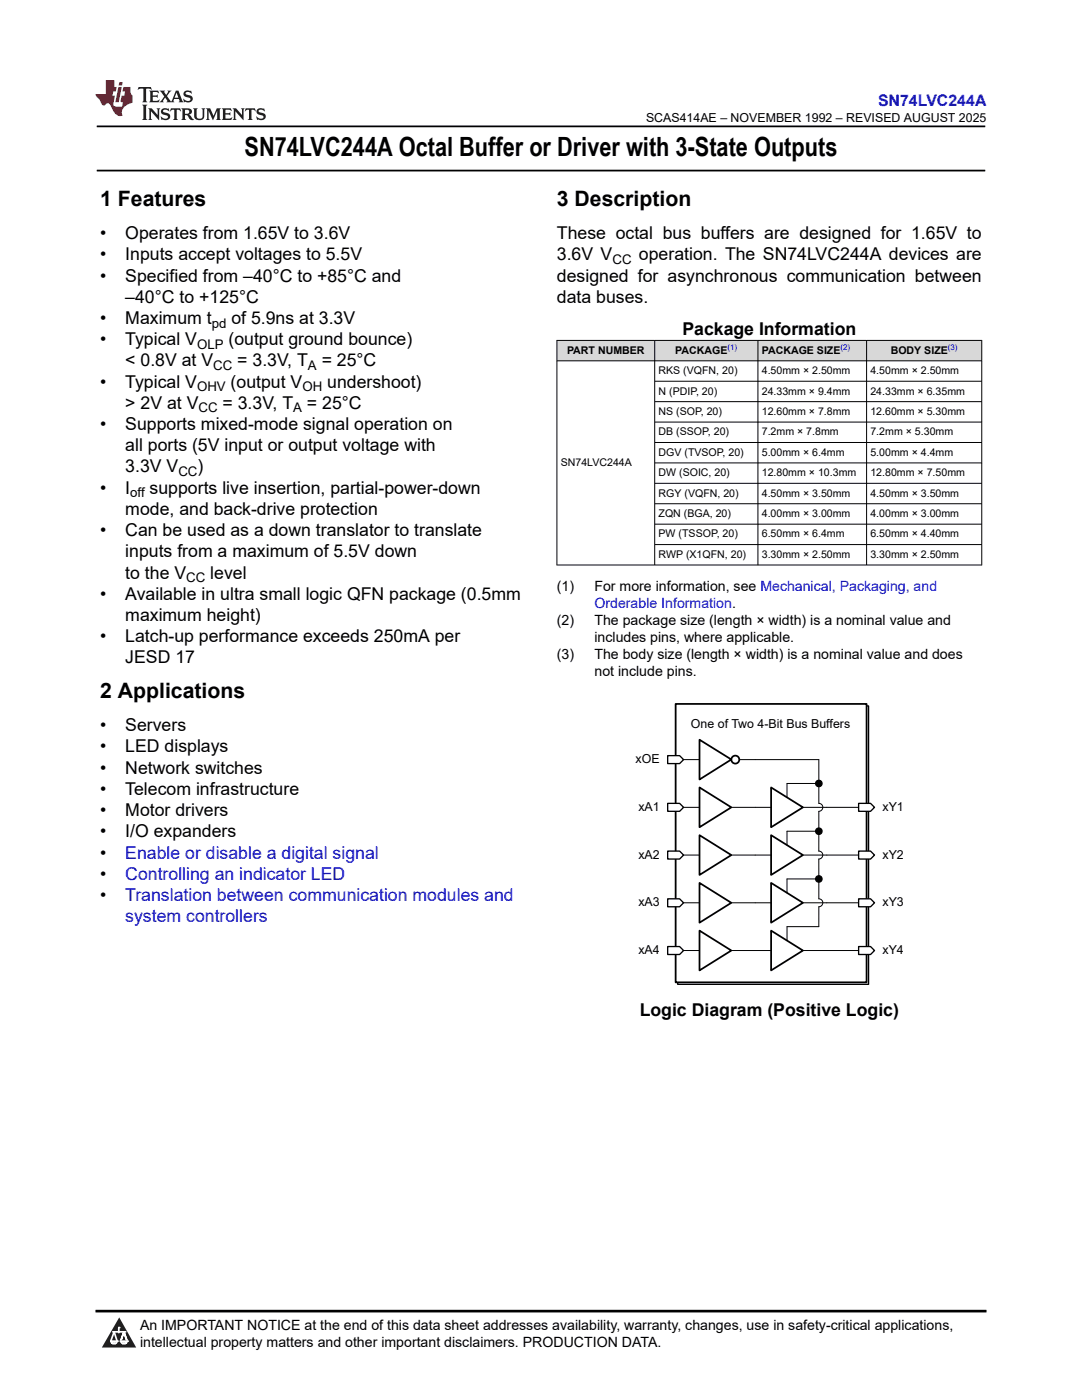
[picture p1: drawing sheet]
<svg xmlns="http://www.w3.org/2000/svg" width="216mm" height="279mm" viewBox="0 0 216 279" stroke-linecap="round" stroke-linejoin="round" font-family="sans-serif">
<defs><g id="words">
<text font-size="5.3" x="48.8" y="31.2">SN74LVC244A Octal Buffer or Driver with 3-State Outputs</text>
<g font-size="4.2">
<text x="20" y="41.2">1 Features</text>
<text x="111.1" y="41.2">3 Description</text>
<text x="20" y="139.4">2 Applications</text>
</g>
<g font-size="3.5">
<text x="20" y="47.7">•</text>
<text x="25" y="47.7">Operates from 1.65V to 3.6V</text>
<text x="111.1" y="47.7">These octal bus buffers are designed for 1.65V to</text>
<text x="20" y="52">•</text>
<text x="25" y="52">Inputs accept voltages to 5.5V</text>
<text x="111.1" y="52">3.6V V</text>
<text x="127.5" y="52">operation. The SN74LVC244A devices are</text>
<text x="20" y="56.2">•</text>
<text x="25" y="56.2">Specified from –40°C to +85°C and</text>
<text x="111.1" y="56.2">designed for asynchronous communication between</text>
<text x="20" y="64.7">•</text>
<text x="25" y="60.4">–40°C to +125°C</text>
<text x="25" y="64.7">Maximum t</text>
<text x="46.2" y="64.7">of 5.9ns at 3.3V</text>
<text x="111.1" y="60.4">data buses.</text>
<text x="20" y="68.9">•</text>
<text x="25" y="68.9">Typical V</text>
<text x="45.6" y="68.9">(output ground bounce)</text>
<text x="136.2" y="66.8">Package Information</text>
<text x="20" y="77.4">•</text>
<text x="25" y="73.1">&lt; 0.8V at V</text>
<text x="25" y="77.4">Typical V</text>
<text x="46" y="77.4">(output V</text>
<text x="47.4" y="73.1">= 3.3V, T</text>
<text x="64.2" y="73.1">= 25°C</text>
<text x="65.3" y="77.4">undershoot)</text>
<text x="25" y="81.6">&gt; 2V at V</text>
<text x="44.4" y="81.6">= 3.3V, T</text>
<text x="61.2" y="81.6">= 25°C</text>
<text x="20" y="85.8">•</text>
<text x="25" y="85.8">Supports mixed-mode signal operation on</text>
<text x="25" y="90.1">all ports (5V input or output voltage with</text>
<text x="25" y="94.3">3.3V V</text>
<text x="39.4" y="94.3">)</text>
<text x="20" y="98.5">•</text>
<text x="25" y="98.5">I</text>
<text x="29.9" y="98.5">supports live insertion, partial-power-down</text>
<text x="20" y="107">•</text>
<text x="25" y="102.8">mode, and back-drive protection</text>
<text x="25" y="107">Can be used as a down translator to translate</text>
<text x="25" y="111.2">inputs from a maximum of 5.5V down</text>
<text x="20" y="119.7">•</text>
<text x="25" y="119.7">Available in ultra small logic QFN package (0.5mm</text>
<text x="25" y="115.5">to the V</text>
<text x="42" y="115.5">level</text>
<text x="25" y="123.9">maximum height)</text>
<text x="20" y="128.2">•</text>
<text x="25" y="128.2">Latch-up performance exceeds 250mA per</text>
<text x="25" y="132.4">JESD 17</text>
<text x="20" y="145.9">•</text>
<text x="25" y="145.9">Servers</text>
<text x="20" y="150.2">•</text>
<text x="20" y="154.4">•</text>
<text x="25" y="150.2">LED displays</text>
<text x="25" y="154.4">Network switches</text>
<text x="20" y="158.6">•</text>
<text x="25" y="158.6">Telecom infrastructure</text>
<text x="20" y="162.9">•</text>
<text x="20" y="167.1">•</text>
<text x="25" y="162.9">Motor drivers</text>
<text x="25" y="167.1">I/O expanders</text>
<text x="20" y="171.3">•</text>
<text x="20" y="175.6">•</text>
<text x="20" y="179.8">•</text>
<text x="127.6" y="202.8">Logic Diagram (Positive Logic)</text>
</g>
<g font-size="3.5" fill="#00f">
<text x="25" y="171.3">Enable or disable a digital signal</text>
<text x="25" y="175.6">Controlling an indicator LED</text>
<text x="25" y="179.8">Translation between communication modules and</text>
<text x="25" y="184">system controllers</text>
</g>
<text font-size="3.2" fill="#00f" x="175.2" y="21.1">SN74LVC244A</text>
<g font-size="2.8">
<text x="111.1" y="117.9">(1)</text>
<text x="118.6" y="117.9">For more information, see Mechanical, Packaging, and</text>
<text x="111.1" y="124.7">(2)</text>
<text x="118.6" y="124.7">The package size (length × width) is a nominal value and</text>
<text x="111.1" y="131.5">(3)</text>
<text x="118.6" y="128.1">includes pins, where applicable.</text>
<text x="118.6" y="131.5">The body size (length × width) is a nominal value and does</text>
<text x="118.6" y="134.8">not include pins.</text>
<text x="27.9" y="265.5">An IMPORTANT NOTICE at the end of this data sheet addresses availability, warranty, changes, use in safety-critical applications,</text>
<text x="27.9" y="268.9">intellectual property matters and other important disclaimers. PRODUCTION DATA.</text>
</g>
<text font-size="2.8" fill="#00f" x="118.6" y="121.3">Orderable Information.</text>
<g font-size="2.6">
<text x="122.2" y="52.7">CC</text>
<text x="42.2" y="65.4">pd</text>
<text x="39.3" y="69.6">OLP</text>
<text x="42.6" y="73.8">CC</text>
<text x="61.4" y="73.8">A</text>
<text x="39.3" y="78.1">OHV</text>
<text x="39.6" y="82.3">CC</text>
<text x="58.5" y="82.3">A</text>
<text x="60.3" y="78.1">OH</text>
<text x="35.6" y="95">CC</text>
<text x="26" y="99.2">off</text>
<text x="37.2" y="116.2">CC</text>
</g>
<g font-size="2.5">
<text x="128.9" y="24.3">SCAS414AE – NOVEMBER 1992 – REVISED AUGUST 2025</text>
<text x="137.9" y="145.2">One of Two 4-Bit Bus Buffers</text>
<text x="126.8" y="152.3">xOE</text>
<text x="127.4" y="161.9">xA1</text>
<text x="176.1" y="161.9">xY1</text>
<text x="127.4" y="171.4">xA2</text>
<text x="176.1" y="171.4">xY2</text>
<text x="127.4" y="180.9">xA3</text>
<text x="176.1" y="180.9">xY3</text>
<text x="127.4" y="190.4">xA4</text>
<text x="176.1" y="190.4">xY4</text>
</g>
<g font-size="2.1">
<text x="113.1" y="70.6">PART NUMBER</text>
<text x="134.8" y="70.6">PACKAGE</text>
<text x="152" y="70.6">PACKAGE SIZE</text>
<text x="177.7" y="70.6">BODY SIZE</text>
<text x="131.4" y="74.7">RKS (VQFN, 20)</text>
<text x="152" y="74.7">4.50mm × 2.50mm</text>
<text x="173.7" y="74.7">4.50mm × 2.50mm</text>
<text x="131.4" y="78.7">N (PDIP, 20)</text>
<text x="131.4" y="82.8">NS (SOP, 20)</text>
<text x="152" y="78.7">24.33mm × 9.4mm</text>
<text x="152" y="82.8">12.60mm × 7.8mm</text>
<text x="173.7" y="78.7">24.33mm × 6.35mm</text>
<text x="173.7" y="82.8">12.60mm × 5.30mm</text>
<text x="131.4" y="86.9">DB (SSOP, 20)</text>
<text x="152" y="86.9">7.2mm × 7.8mm</text>
<text x="173.7" y="86.9">7.2mm × 5.30mm</text>
<text x="111.9" y="93">SN74LVC244A</text>
<text x="131.4" y="91">DGV (TVSOP, 20)</text>
<text x="131.4" y="95">DW (SOIC, 20)</text>
<text x="152" y="91">5.00mm × 6.4mm</text>
<text x="152" y="95">12.80mm × 10.3mm</text>
<text x="173.7" y="91">5.00mm × 4.4mm</text>
<text x="173.7" y="95">12.80mm × 7.50mm</text>
<text x="131.4" y="99.1">RGY (VQFN, 20)</text>
<text x="152" y="99.1">4.50mm × 3.50mm</text>
<text x="173.7" y="99.1">4.50mm × 3.50mm</text>
<text x="131.4" y="103.2">ZQN (BGA, 20)</text>
<text x="131.4" y="107.3">PW (TSSOP, 20)</text>
<text x="152" y="103.2">4.00mm × 3.00mm</text>
<text x="152" y="107.3">6.50mm × 6.4mm</text>
<text x="173.7" y="103.2">4.00mm × 3.00mm</text>
<text x="173.7" y="107.3">6.50mm × 4.40mm</text>
<text x="131.4" y="111.3">RWP (X1QFN, 20)</text>
<text x="152" y="111.3">3.30mm × 2.50mm</text>
<text x="173.7" y="111.3">3.30mm × 2.50mm</text>
</g>
<g font-size="1.6" fill="#00f">
<text x="145.2" y="69.9">(1)</text>
<text x="167.7" y="69.9">(2)</text>
<text x="189.1" y="69.9">(3)</text>
</g>
</g></defs>
<path d="M19.3 25.2h177.3M19.3 34h177.3" fill="none" stroke="#000" stroke-width=".35"/>
<g fill="#d8d8d8">
<path d="M111.1 67.9h84.8v4.1h-84.8z" fill-rule="evenodd"/>
<path d="M111.2 68h19.4v3.9h-19.4z" fill-rule="evenodd"/>
<path d="M130.7 68h20.5v3.9h-20.5z" fill-rule="evenodd"/>
<path d="M151.3 68h21.6v3.9h-21.6z" fill-rule="evenodd"/>
<path d="M173 68h22.8v3.9h-22.8z" fill-rule="evenodd"/>
</g>
<g fill="none" stroke="#000" stroke-width=".2">
<path d="M111.1 67.9h84.9M111.1 72h84.9M111.1 67.9v44.9M130.6 67.9v44.9M130.6 76.1h65.4M151.2 67.9v44.9M172.9 67.9v44.9M195.9 67.9v44.9M130.6 80.2h65.4M130.6 84.2h65.4M130.6 88.3h65.4M130.6 92.4h65.4"/>
<path d="M130.6 96.5h65.4M111.1 112.8h84.9M130.6 100.5h65.4M130.6 104.6h65.4M130.6 108.7h65.4"/>
</g>
<path d="M135.2 140.9h38.1v55.5h-38.1z" fill-rule="evenodd" fill="#fff"/>
<path d="M135.2 140.9h38.1v55.5h-38.1z" fill="none" stroke="#000" stroke-width=".26"/>
<path d="M134.8 140.5h38.1v55.5h-38.1z" fill-rule="evenodd" fill="#fff"/>
<path d="M134.8 140.5h38.1v55.5h-38.1zM139.6 166.7l6.3 3.9-6.3 4z" fill="none" stroke="#000" stroke-width=".35"/>
<path d="M136.4 170.6h3.2M145.9 170.6h4.8" fill="none" stroke="#000" stroke-width=".2"/>
<path d="M133.2 169.9h2.4l.8 .7-.8 .8h-2.4z" fill-rule="evenodd" fill="#fff"/>
<path d="M133.2 169.9h2.4l.8 .7-.8 .8h-2.4z" fill="none" stroke="#000" stroke-width=".26"/>
<path d="M139.6 176.2l6.3 4-6.3 3.9z" fill="none" stroke="#000" stroke-width=".35"/>
<path d="M136.4 180.2h3.2M145.9 180.2h4.8" fill="none" stroke="#000" stroke-width=".2"/>
<path d="M133.2 179.4h2.4l.8 .8-.8 .8h-2.4z" fill-rule="evenodd" fill="#fff"/>
<path d="M133.2 179.4h2.4l.8 .8-.8 .8h-2.4z" fill="none" stroke="#000" stroke-width=".26"/>
<path d="M139.6 185.7l6.3 4-6.3 4z" fill="none" stroke="#000" stroke-width=".35"/>
<path d="M136.4 189.7h3.2M145.9 189.7h4.8" fill="none" stroke="#000" stroke-width=".2"/>
<path d="M133.2 188.9h2.4l.8 .8-.8 .8h-2.4z" fill-rule="evenodd" fill="#fff"/>
<path d="M133.2 188.9h2.4l.8 .8-.8 .8h-2.4z" fill="none" stroke="#000" stroke-width=".26"/>
<path d="M139.6 157.2l6.3 3.9-6.3 4z" fill="none" stroke="#000" stroke-width=".35"/>
<path d="M136.4 161.1h3.2M145.9 161.1h4.8" fill="none" stroke="#000" stroke-width=".2"/>
<path d="M133.2 160.3h2.4l.8 .8-.8 .8h-2.4z" fill-rule="evenodd" fill="#fff"/>
<path d="M133.2 160.3h2.4l.8 .8-.8 .8h-2.4z" fill="none" stroke="#000" stroke-width=".26"/>
<path d="M133.2 150.8h2.4l.8 .8-.8 .8h-2.4z" fill-rule="evenodd" fill="#fff"/>
<path d="M133.2 150.8h2.4l.8 .8-.8 .8h-2.4z" fill="none" stroke="#000" stroke-width=".26"/>
<g fill="none" stroke="#000" stroke-width=".35">
<path d="M139.6 147.6l6.3 4-6.3 4zM153.9 157.2l6.3 3.9-6.3 4zM153.9 166.7l6.3 3.9-6.3 4zM153.9 176.2l6.3 4-6.3 3.9zM153.9 185.7l6.3 4-6.3 4z"/>
<circle cx="146.7" cy="151.6" r=".8"/>
</g>
<g fill="none" stroke="#000" stroke-width=".2">
<path d="M136.4 151.6h3.2M147.5 151.6h15.9v8.7a.79 .79 0 0 1 .8 .8 .79 .79 0 0 1-.8 .8v8a.79 .79 0 0 1 .8 .7 .79 .79 0 0 1-.8 .8v8a.79 .79 0 0 1 .8 .8 .79 .79 0 0 1-.8 .8v3.9h-6.4v2.8M163.4 156.4h-6.4v2.7M150.7 161.1h3.2M150.7 170.6h3.2M160.2 161.1h11.1M160.2 170.6h4.8M163.4 165.9h-6.4v2.8M163.4 175.4h-6.4v2.8M150.7 180.2h3.2M150.7 189.7h3.2M160.2 180.2h4.8"/>
<path d="M160.2 189.7h4.8"/>
</g>
<g fill="#000">
<circle cx="163.4" cy="156.4" r=".64"/>
<circle cx="163.4" cy="175.4" r=".64"/>
<circle cx="163.4" cy="165.9" r=".64"/>
</g>
<g fill="none" stroke="#000" stroke-width=".25">
<circle cx="163.4" cy="156.4" r=".64"/>
<circle cx="163.4" cy="175.4" r=".64"/>
<circle cx="163.4" cy="165.9" r=".64"/>
</g>
<path d="M171.3 160.3h2.4l.8 .8-.8 .8h-2.4z" fill-rule="evenodd" fill="#fff"/>
<path d="M171.3 160.3h2.4l.8 .8-.8 .8h-2.4z" fill="none" stroke="#000" stroke-width=".26"/>
<path d="M165 170.6h6.3" fill="none" stroke="#000" stroke-width=".2"/>
<path d="M171.3 169.9h2.4l.8 .7-.8 .8h-2.4z" fill-rule="evenodd" fill="#fff"/>
<path d="M171.3 169.9h2.4l.8 .7-.8 .8h-2.4z" fill="none" stroke="#000" stroke-width=".26"/>
<path d="M165 180.2h6.3" fill="none" stroke="#000" stroke-width=".2"/>
<path d="M171.3 179.4h2.4l.8 .8-.8 .8h-2.4z" fill-rule="evenodd" fill="#fff"/>
<path d="M171.3 179.4h2.4l.8 .8-.8 .8h-2.4z" fill="none" stroke="#000" stroke-width=".26"/>
<path d="M165 189.7h6.3" fill="none" stroke="#000" stroke-width=".2"/>
<path d="M171.3 188.9h2.4l.8 .8-.8 .8h-2.4z" fill-rule="evenodd" fill="#fff"/>
<path d="M171.3 188.9h2.4l.8 .8-.8 .8h-2.4z" fill="none" stroke="#000" stroke-width=".26"/>
<path d="M0 0h215.9v23.8h-215.9z" fill-rule="evenodd" fill="#fff"/>
<path d="M27.7 17.4l-.2 .6 .5-.3h.6v.2v2.1l-.2 .4h1l-.2-.4v-2.1v-.2h.5l.5 .3-.1-.6zM29.8 18.1l.2 .4v1.5l-.2 .4h1.9l.1-.6a1.08 1.08 0 0 1-1.3 .2v-.7h.6l.4 .2v-.6l-.4 .2h-.6v-.6l.2-.1a1 1 0 0 1 1 .2l-.1-.5zM31.8 18.1l1 1.1-1 1.2h.9l-.2-.2 .4-.7 .5 .7-.2 .2h1.6l-.2-.2 .1-.4h1l.1 .4-.1 .2h.9l-.2-.3-.8-2h-.5l-1 2.2-.8-1.1 .9-1.1h-.8l.2 .2-.5 .7-.3-.7 .1-.2zM35.2 18.5l.4 1h-.8zM36.8 18.2a.65 .65 0 0 0-.2 .8 .65 .65 0 0 0 .6 .4l.7 .2 .1 .2a.79 .79 0 0 1-.7 .4 .79 .79 0 0 1-.7-.5l.1 .7 .2-.1a.93 .93 0 0 0 1.1 .1 .93 .93 0 0 0 .4-1 1.46 1.46 0 0 0-1.2-.6l-.1-.3a1.09 1.09 0 0 1 1.2 .2l-.2-.6-.1 .1-.6-.2zM28.4 20.9l.2 .4v2.3l-.2 .3h1l-.2-.3v-2.3l.2-.4zM29.6 21.6l.2 .4v1.6l-.2 .3h.8l-.3-.3v-1.4l1.7 1.8v-2l.2-.4h-.8l.2 .2 .1 1.1-1.2-1.3zM32.3 21.8a.65 .65 0 0 0-.2 .7 .65 .65 0 0 0 .7 .4l.6 .2 .1 .2a.79 .79 0 0 1-.7 .4 .79 .79 0 0 1-.7-.5l.1 .7 .2-.1a.93 .93 0 0 0 1.1 .1 .93 .93 0 0 0 .4-.9 1.46 1.46 0 0 0-1.2-.6l-.1-.4a1.09 1.09 0 0 1 1.2 .2l-.2-.6-.1 .1-.6-.1zM34.1 21.6l-.1 .7a.63 .63 0 0 1 .7-.4l.1 1.7-.3 .3h1l-.2-.3v-1.7a.66 .66 0 0 1 .8 .4l-.1-.7zM36.2 21.6l.2 .4v1.6l-.2 .3h.9l-.2-.2v-.7h.5l.1 .2a.79 .79 0 0 0 1.2 .6l-1-.9a.61 .61 0 0 0 .6-.6 .61 .61 0 0 0-.5-.6zM36.9 21.9h.2a.47 .47 0 0 1 .5 .1 .47 .47 0 0 1 .1 .5l-.2 .2h-.6zM38.5 21.6l.2 .2a2.27 2.27 0 0 0 .4 2 1.04 1.04 0 0 0 1.7-.7v-1.3l.2-.2h-.8l.2 .4v1.1a.6 .6 0 0 1-.6 .6 .6 .6 0 0 1-.6-.6v-1.1l.3-.4zM41.1 21.6l.2 .4v1.6l-.2 .3h.7l-.2-.3v-1.5l.9 1.9 .8-1.9v1.5l-.2 .3h1l-.3-.3v-1.6l.3-.4h-.8l-.7 1.5-.7-1.5zM44.3 21.6l.2 .4v1.6l-.2 .3h1.9l.1-.5a1.09 1.09 0 0 1-1.3 .1v-.6h.6l.4 .1v-.6l-.4 .2h-.6v-.6l.2-.1a1.01 1.01 0 0 1 1 .3l-.1-.6zM46.4 21.6l.3 .4v1.6l-.3 .3h.8l-.2-.3v-1.4l1.6 1.8v-2l.2-.4h-.7l.2 .2v1.1l-1.2-1.3zM49 21.6l-.1 .7a.63 .63 0 0 1 .8-.4v1.7l-.3 .3h1l-.2-.3v-1.7a.66 .66 0 0 1 .8 .4l-.1-.7zM51.4 21.8a.65 .65 0 0 0-.2 .7 .65 .65 0 0 0 .6 .4l.6 .2 .2 .2a.79 .79 0 0 1-.8 .4 .79 .79 0 0 1-.6-.5l.1 .7 .2-.1a.93 .93 0 0 0 1 .1 .93 .93 0 0 0 .5-.9 1.46 1.46 0 0 0-1.3-.6l-.1-.4a1.09 1.09 0 0 1 1.3 .2l-.2-.6-.2 .1-.5-.1z" fill="#231f20"/>
<path d="M21.1 16v2.8h-2.1l.1 .3 .9 1a.95 .95 0 0 0 .9 .9 .59 .59 0 0 1 .6-.4 .59 .59 0 0 1 .5 .4l.4 .8a1.59 1.59 0 0 0 2.1 1.3 1.61 1.61 0 0 1 1-2.2l1-.4-.1-1.5a1.59 1.59 0 0 1-.4-1.6h-1.4l-.2 .9h.5l-.1 .8h-.5l-.2 1v.2l.4 .1-.2 .9h-.6a.73 .73 0 0 1-1.1-.7l.3-1.5h-.5l.2-.8h.5l.2-.9h-.5v-1.4zM23.6 17.4l-.6 3h.7l.6-3zM23.8 16.4l-.1 .7h.7l.1-.7z" fill="#ed1c24"/>
<path d="M0 261.4h215.9v18h-215.9z" fill-rule="evenodd" fill="#fff"/>
<path d="M23.8 262.9l3.4 6h-6.9z" fill="#231f20"/>
<path d="M22.1 267.7h1.3l-.4 .5h-.3a.55 .55 0 0 1-.6-.5z" fill-rule="evenodd" fill="#fff"/>
<path d="M22.1 267.7h1.3l-.4 .5h-.3a.55 .55 0 0 1-.6-.5z" fill="none" stroke="#231f20" stroke-width=".34"/>
<path d="M22.1 267.7h1.3l-.4 .5h-.5zM23.7 265.9h.1M23.7 264.9v1z" fill="none" stroke="#fff" stroke-width=".34"/>
<circle cx="23.7" cy="264.9" r=".17" fill="#fff"/>
<path d="M22.6 265.8h.1M22.6 265.8h2.3z" fill="none" stroke="#fff" stroke-width=".34"/>
<circle cx="24.9" cy="265.8" r=".17" fill="#fff"/>
<path d="M24 267.7h.1" fill="none" stroke="#fff" stroke-width=".34"/>
<path d="M24.7 265.8l-.7 1.9z" fill="#fff"/>
<path d="M24.7 265.8l-.7 1.9z" fill="none" stroke="#fff" stroke-width=".34"/>
<path d="M24.7 265.8l.7 1.9z" fill="#fff"/>
<path d="M24.7 265.8l.7 1.9zM25.3 267.7h.1" fill="none" stroke="#fff" stroke-width=".34"/>
<circle cx="22.1" cy="267.7" r=".17" fill="#fff"/>
<path d="M22.8 265.8l-.7 1.9zM22.8 265.8l.6 1.9z" fill="none" stroke="#fff" stroke-width=".34"/>
<circle cx="23.4" cy="267.7" r=".17" fill="#fff"/>
<path d="M24.1 267.7h1.3a.65 .65 0 0 1-.6 .5 .65 .65 0 0 1-.7-.5z" fill-rule="evenodd" fill="#fff"/>
<path d="M24.1 267.7h1.3a.65 .65 0 0 1-.6 .5 .65 .65 0 0 1-.7-.5z" fill="none" stroke="#231f20" stroke-width=".34"/>
<path d="M24 267.7h.1M24.1 267.7h1.3l-.4 .5h-.5z" fill="none" stroke="#fff" stroke-width=".34"/>
<circle cx="25.4" cy="267.7" r=".17" fill="#fff"/>
<path d="M19 261.7h177.8" fill="none" stroke="#000" stroke-width=".53"/>
<use href="#words"/>
</svg>
